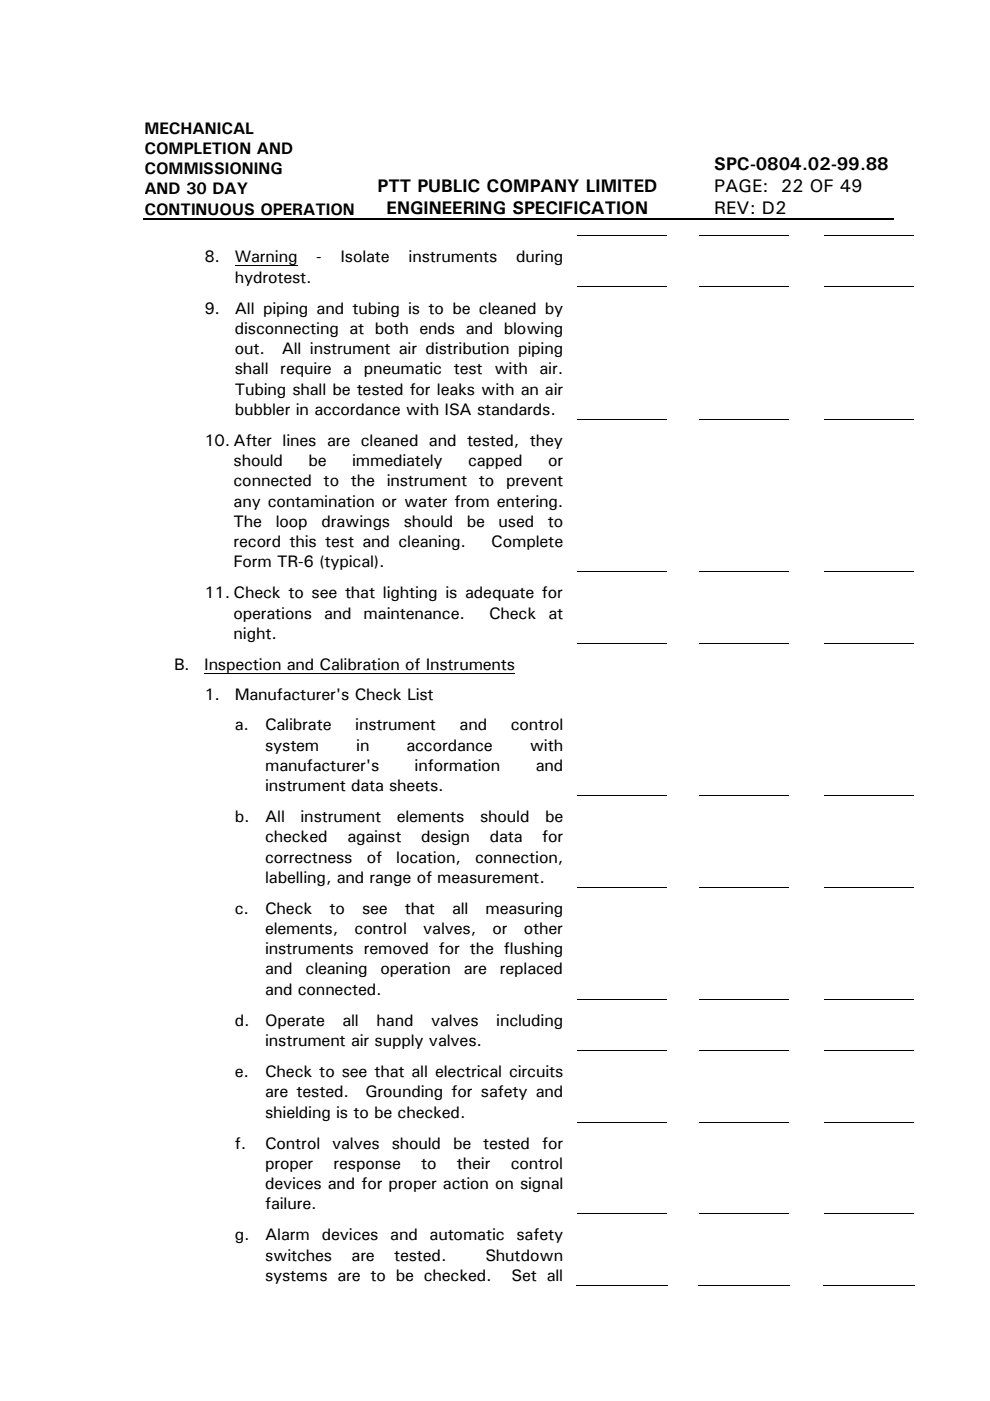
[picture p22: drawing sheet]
<svg xmlns="http://www.w3.org/2000/svg" width="210mm" height="297mm" viewBox="0 0 210 297" stroke-linecap="round" stroke-linejoin="round" font-family="sans-serif">
<defs><g id="words">
<g font-size="3.9">
<text x="80.1" y="40.7">PTT PUBLIC COMPANY LIMITED</text>
<text x="151.4" y="40.7">PAGE: 22 OF 49</text>
<text x="151.4" y="36">SPC-0804.02-99.88</text>
<text x="82" y="45.4">ENGINEERING SPECIFICATION</text>
<text x="151.4" y="45.4">REV: D2</text>
</g>
<g font-size="3.5">
<text x="30.6" y="28.4">MECHANICAL</text>
<text x="30.6" y="32.7">COMPLETION AND</text>
<text x="30.6" y="36.9">COMMISSIONING</text>
<text x="30.6" y="41.2">AND 30 DAY</text>
<text x="30.6" y="45.5">CONTINUOUS OPERATION</text>
<text x="43.3" y="55.6">8.</text>
<text x="49.8" y="59.9">hydrotest.</text>
<text x="49.8" y="55.6">Warning</text>
<text x="67.1" y="55.6">-</text>
<text x="72.2" y="55.6">Isolate</text>
<text x="86.6" y="55.6">instruments</text>
<text x="109.4" y="55.6">during</text>
<text x="43.3" y="66.5">9.</text>
<text x="49.8" y="66.5">All piping and tubing is to be cleaned by</text>
<text x="49.8" y="70.8">disconnecting at both ends and blowing</text>
<text x="49.8" y="75.1">out.</text>
<text x="59.7" y="75.1">All instrument air distribution piping</text>
<text x="49.8" y="79.4">shall require a pneumatic test with air.</text>
<text x="49.8" y="83.7">Tubing shall be tested for leaks with an air</text>
<text x="49.8" y="87.9">bubbler in accordance with ISA standards.</text>
<text x="43.3" y="94.5">10. After lines are cleaned and tested, they</text>
<text x="49.5" y="98.8">should</text>
<text x="65.4" y="98.8">be</text>
<text x="74.7" y="98.8">immediately</text>
<text x="99.3" y="98.8">capped</text>
<text x="116.2" y="98.8">or</text>
<text x="49.5" y="103.1">connected to the</text>
<text x="49.5" y="107.4">any contamination or water from entering.</text>
<text x="82" y="103.1">instrument to prevent</text>
<text x="49.5" y="111.7">The</text>
<text x="58.5" y="111.7">loop</text>
<text x="68.1" y="111.7">drawings</text>
<text x="85.6" y="111.7">should</text>
<text x="99" y="111.7">be</text>
<text x="105.7" y="111.7">used</text>
<text x="116.2" y="111.7">to</text>
<text x="49.5" y="116">record this test and cleaning.</text>
<text x="104.2" y="116">Complete</text>
<text x="49.5" y="120.3">Form TR-6 (typical).</text>
<text x="43.3" y="126.9">11. Check to see that lighting is adequate for</text>
<text x="49.5" y="131.1">operations</text>
<text x="68.7" y="131.1">and</text>
<text x="77.1" y="131.1">maintenance.</text>
<text x="103.7" y="131.1">Check</text>
<text x="116.3" y="131.1">at</text>
<text x="49.5" y="135.4">night.</text>
<text x="36.9" y="142">B.</text>
<text x="43.3" y="142">Inspection and Calibration of Instruments</text>
<text x="43.3" y="148.4">1.</text>
<text x="49.8" y="148.4">Manufacturer's Check List</text>
<text x="49.8" y="154.8">a.</text>
<text x="56.2" y="154.8">Calibrate</text>
<text x="75.3" y="154.8">instrument</text>
<text x="97.5" y="154.8">and</text>
<text x="108.3" y="154.8">control</text>
<text x="56.2" y="159.1">system</text>
<text x="75.5" y="159.1">in</text>
<text x="86.2" y="159.1">accordance</text>
<text x="112.3" y="159.1">with</text>
<text x="56.2" y="163.4">manufacturer's</text>
<text x="56.2" y="167.7">instrument data sheets.</text>
<text x="87.9" y="163.4">information</text>
<text x="113.6" y="163.4">and</text>
<text x="49.8" y="174.3">b.</text>
<text x="56.2" y="178.6">checked</text>
<text x="56.2" y="174.3">All</text>
<text x="63.7" y="174.3">instrument</text>
<text x="73.7" y="178.6">against</text>
<text x="84.1" y="174.3">elements</text>
<text x="89.3" y="178.6">design</text>
<text x="101.8" y="174.3">should</text>
<text x="103.8" y="178.6">data</text>
<text x="115" y="178.6">for</text>
<text x="115.6" y="174.3">be</text>
<text x="56.2" y="182.9">correctness</text>
<text x="77.8" y="182.9">of</text>
<text x="84" y="182.9">location,</text>
<text x="100.7" y="182.9">connection,</text>
<text x="56.2" y="187.2">labelling, and range of measurement.</text>
<text x="49.8" y="193.7">c.</text>
<text x="56.2" y="193.7">Check</text>
<text x="69.8" y="193.7">to</text>
<text x="76.8" y="193.7">see</text>
<text x="85.8" y="193.7">that</text>
<text x="95.8" y="193.7">all</text>
<text x="103" y="193.7">measuring</text>
<text x="56.2" y="198">elements,</text>
<text x="56.2" y="202.3">instruments removed for the flushing</text>
<text x="75.2" y="198">control</text>
<text x="89.7" y="198">valves,</text>
<text x="104.4" y="198">or</text>
<text x="111.1" y="198">other</text>
<text x="56.2" y="206.6">and</text>
<text x="64.8" y="206.6">cleaning</text>
<text x="80.7" y="206.6">operation</text>
<text x="98.3" y="206.6">are</text>
<text x="106" y="206.6">replaced</text>
<text x="56.2" y="210.9">and connected.</text>
<text x="49.8" y="217.5">d.</text>
<text x="56.2" y="217.5">Operate</text>
<text x="56.2" y="221.8">instrument air supply valves.</text>
<text x="72.6" y="217.5">all</text>
<text x="79.8" y="217.5">hand</text>
<text x="91.4" y="217.5">valves</text>
<text x="105.2" y="217.5">including</text>
<text x="49.8" y="228.4">e.</text>
<text x="56.2" y="228.4">Check to see that all electrical circuits</text>
<text x="56.2" y="232.7">are tested.</text>
<text x="77.5" y="232.7">Grounding for safety and</text>
<text x="56.2" y="236.9">shielding is to be checked.</text>
<text x="49.8" y="243.5">f.</text>
<text x="56.2" y="243.5">Control</text>
<text x="70.4" y="243.5">valves</text>
<text x="83" y="243.5">should</text>
<text x="96.1" y="243.5">be</text>
<text x="102.5" y="243.5">tested</text>
<text x="114.9" y="243.5">for</text>
<text x="56.2" y="247.8">proper</text>
<text x="70.7" y="247.8">response</text>
<text x="89.3" y="247.8">to</text>
<text x="96.9" y="247.8">their</text>
<text x="108.3" y="247.8">control</text>
<text x="56.2" y="252.1">devices and for proper action on signal</text>
<text x="56.2" y="256.4">failure.</text>
<text x="49.8" y="263">g.</text>
<text x="56.2" y="263">Alarm</text>
<text x="68.2" y="263">devices</text>
<text x="82.8" y="263">and</text>
<text x="91.1" y="263">automatic</text>
<text x="109.5" y="263">safety</text>
<text x="56.2" y="267.3">switches</text>
<text x="74.6" y="267.3">are</text>
<text x="83.6" y="267.3">tested.</text>
<text x="102.9" y="267.3">Shutdown</text>
<text x="56.2" y="271.6">systems are to be checked.</text>
<text x="108.4" y="271.6">Set all</text>
</g>
</g></defs>
<path d="M30.4 46.5h45.3" fill="none" stroke="#000" stroke-width=".25"/>
<path d="M75.7 18.1h.3v28.3h-.3z" fill="#fff"/>
<path d="M75.7 46.5h67.7" fill="none" stroke="#000" stroke-width=".25"/>
<path d="M143.4 18.1h.3v28.3h-.3z" fill="#fff"/>
<path d="M143.4 46.5h45.8" fill="none" stroke="#000" stroke-width=".25"/>
<path d="M189.2 18.1h.2v28.5h-.2z" fill="#fff"/>
<path d="M189.2 46.4h.2v.2h-.2z" fill="#000"/>
<g fill="none" stroke="#000" stroke-width=".21">
<path d="M49.8 56.3h13.3M122.4 50h19.1M148.2 50h19M174.8 50h19.1M122.4 60.8h19.1M148.2 60.8h19M174.8 60.8h19.1M122.4 88.9h19.1M148.2 88.9h19M174.8 88.9h19.1M122.4 121.2h19.1M122.4 136.4h19.1"/>
<path d="M148.2 121.2h19M148.2 136.4h19M174.8 121.2h19.1M174.8 136.4h19.1M43.3 142.7h65.9M122.4 168.6h19.1M148.2 168.6h19M174.8 168.6h19.1M122.4 188.1h19.1M148.2 188.1h19M174.8 188.1h19.1M122.4 211.8h19.1"/>
<path d="M148.2 211.8h19M174.8 211.8h19.1M122.4 222.7h19.1M122.4 237.9h19.1M148.2 222.7h19M148.2 237.9h19M174.8 222.7h19.1M174.8 237.9h19.1M122.4 257.3h19.1M148.2 257.3h19M174.8 257.3h19.1M122.3 272.5h19.3"/>
<path d="M148.1 272.5h19.3M174.7 272.5h19.3"/>
</g>
<use href="#words"/>
</svg>
